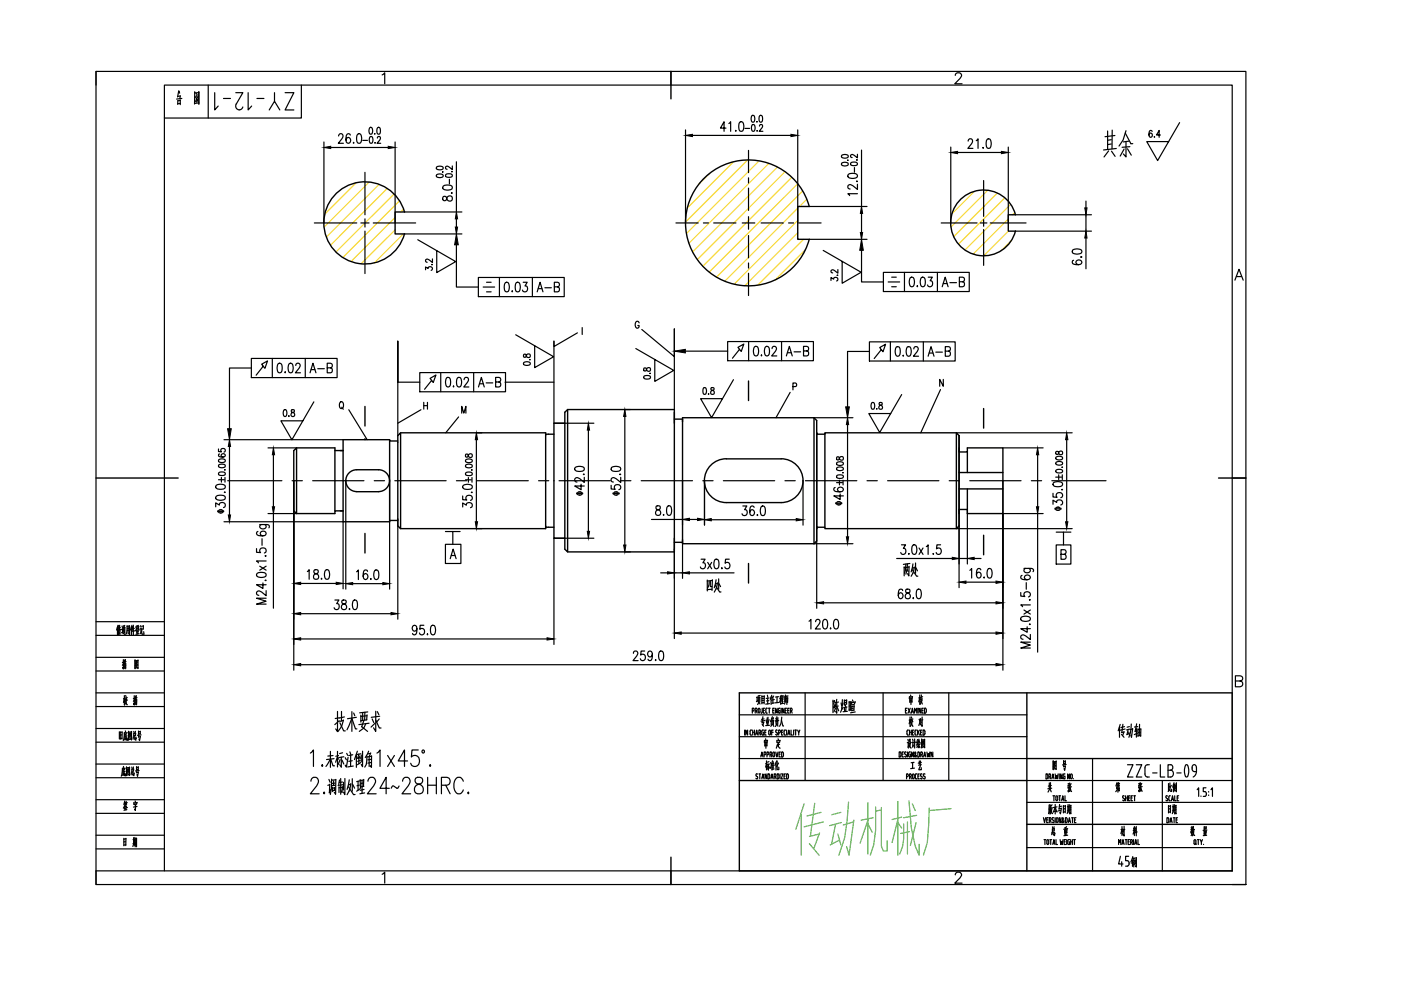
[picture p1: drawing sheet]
<svg xmlns="http://www.w3.org/2000/svg" width="297mm" height="210mm" viewBox="0 0 297 210" stroke-linecap="round" stroke-linejoin="round" font-family="sans-serif">
<defs><g id="words">
<text font-size="16.8" fill="#58ba48" x="167.9" y="182.4">传动机械厂</text>
<text font-size="9.7" x="233.2" y="34.6">其余</text>
<text font-size="7.9" x="70.2" y="156.3">技术要求</text>
<g font-size="6.2">
<text x="36.7" y="23.3">图 号</text>
<text x="190.5" y="123.5">两处</text>
<text x="154.2" y="126.6" transform="rotate(-90 154.2 126.6)">四处</text>
<text x="175.7" y="152.4">陈煜暄</text>
<text x="236.4" y="157.7">传动轴</text>
</g>
<g font-size="5.3">
<text x="221.2" y="169.3">共 张</text>
<text x="235.7" y="169.3">第 张</text>
</g>
<g font-size="4.9">
<text x="156.3" y="110.4">36.0</text>
<text x="189.4" y="128.1">68.0</text>
<text x="161.2" y="159.8">审 定</text>
<text x="246.9" y="169">比例</text>
</g>
<text font-size="4.4" x="250.5" y="173.9" transform="rotate(-90 250.5 173.9)">日期</text>
</g></defs>
<g fill="none" stroke="#000" stroke-width=".3">
<path d="M142.3 15.1v5.9M149.6 37.5a13.3 13.3 0 0 1 22 6.3h-2.5v6.9h2.5a13.3 13.3 0 0 1-19.8 8 13.3 13.3 0 0 1-2.2-21.2zM85.8 49.6a8.7 8.7 0 0 1-13.4 4.8 8.7 8.7 0 0 1 0-14.3 8.7 8.7 0 0 1 13.4 4.8h-2v4.7h2M203.3 42.7a7 7 0 0 1 12 2.8h-1.5v3.5h1.5a7 7 0 0 1-10 4.4 7 7 0 0 1-2-10.7zM62.3 95.5l.6-.5v13.9l-.6-.6zM62.9 95h8.1v.5h1.7h-.5M71 95.5v12.8M77.4 93.2h.1M77.4 86.2v4.1M80.3 99.6a2.32 2.32 0 0 1 2.3 2.3 2.32 2.32 0 0 1-2.3 2.3M80.3 99.6h-4.7a2.32 2.32 0 0 0-2.3 2.3 2.32 2.32 0 0 0 2.3 2.3M82.6 93.5v16.8"/>
<path d="M84.3 93.5h-1.7v-.3h-9.9v17.4h9.9v-.3h1.7M84.9 91.8v20.3l-.6-.6v-19.1zM84.9 91.8h30.8v.3M117.4 89.7h2.4v24.4h-2.4zM117.4 92.1h-1.7v19.7h1.7M120.3 86.8h22.7v2.9M120.3 86.8v30.2l-.5-.6v-2.3M120.3 86.8l-.5 .6v2.3M143 87.4v29M143 88.9h1.7M158.7 80.8v4.1M165.6 97.3a4.6 4.6 0 0 1 4.7 4.6 4.6 4.6 0 0 1-4.7 4.7"/>
<path d="M165.6 97.3h-11.6a4.6 4.6 0 0 0-4.7 4.6 4.6 4.6 0 0 0 4.7 4.7h11.6M172.6 88.6h-27.9v26.7h27.9M172.6 88.6l.6 .6v25.5l-.6 .6M172.6 88.6v26.7M174.9 92.1v19.7M202.8 91.8h-27.9v.3h-1.7v-.3v20.3v-.3h1.7v.3h27.9M202.8 91.8l.5 .6v19.1l-.5 .6zM203.3 95v.8h1.8v-.8h7.5v13.9h-7.5v-.9h-1.8v.9M205.1 95.8v4.4M208.5 86.6v4.2M20.4 101.4h17.4M72.2 108.3h.5h-1.7v.6h-8.1"/>
<path d="M75.6 104.3h4.7M77.4 113.1v4.1M115.7 111.8v.3h-30.8M143 114.1v2.9h-22.7M143 115h1.7M158.7 119.5v4.1M203.3 100.2h9.3M203.3 103.7h9.3M205.1 103.7v4.3M208.5 113.5v4.1M258.4 101.4h5.8M217.7 146.9v37.7"/>
<path d="M261.3 146.9h-104.5v37.7h104.5M156.8 165.5h60.9M217.7 174.8h43.6M217.7 160.8h43.6M142.3 181.7v5.8"/>
</g>
<g fill="none" stroke="#000" stroke-width=".25">
<path d="M20.4 15.1h243.8v172.4h-243.8zM20.4 15.1v2.9M63.9 18v7h-29M142.3 15.1v2.9M261.3 101.4h2.9M20.4 139.4h14.5M20.4 134.7h14.5M20.4 131.8h14.5M20.4 157.4h14.5M20.4 154.5h14.5M20.4 149.8h14.5M20.4 146.9h14.5"/>
<path d="M20.4 142.3h14.5M156.8 156.2h60.9M156.8 151.6h60.9M170.7 146.9v18.6M187.2 146.9v18.6M201.2 146.9v18.6M20.4 180h14.5M20.4 177.1h14.5M20.4 172.5h14.5M20.4 169.6h14.5M20.4 164.9h14.5M20.4 162h14.5"/>
<path d="M156.8 160.8h60.9M217.7 179.7h43.6M217.7 170.1h43.6M217.7 165.5h43.6M231.6 160.8v23.8M246.4 165.5v19.1M34.9 184.6h-14.5v2.9M142.3 184.6v2.9M261.3 187.5h2.9"/>
</g>
<g fill="none" stroke="#000" stroke-width=".25">
<path d="M45.5 19.6v3.7l.8-.8M50 19.6h1.5l-1.4 2.4a.78 .78 0 0 0 .3 1.2 .78 .78 0 0 0 1.1-.5M52.6 19.6v3.7l.8-.8M58.2 19.6v1.9M60.4 19.6h1.9l-1.9 3.7h1.9M81 15.9l.6-.5v2.4M202.5 16l.1-.4a.76 .76 0 0 1 1-.1 .51 .51 0 0 1 .1 .8l-1.3 1.5h1.6M47.4 20.9h1.5M54.5 20.9h1.5M57.1 23.3l1.1-1.8 1.1 1.8M261.8 59.4l.9-2.3 .9 2.3M262.1 58.6h1.1"/>
<path d="M24.9 133v1.6M25 132.6l-.3 1M25.1 133.7v.8M25.2 132.6v.9M25.4 134.1h-.3M25.4 132.6l-.1 .9M25.4 134.4h-.3M25.4 133.7v.8M25.4 133.7l-.3 .1M25.5 133.1l-.5 .1M25.6 133.5l-.6 .1M25.8 134.1l.7 .4 .1-.1"/>
<path d="M25.9 132.7l.1 .3M26 133.4l-.3 .1M26 133.3l-.1 .9M26.1 133.1l.4-.1v1.2l-.2-.2M26.1 133v1.1M26.2 139.9v1.9l-.2-.3M26.2 132.9l.1 1.2M26.4 139.9v.8M26.4 133.4h-.2M26.4 133.7h-.2M26.4 132.7h-.3M26.5 132.6l-.2 .4"/>
<path d="M26.6 139.8l-.1 .9M26.9 132.7l-.1 1.7M27.2 132.8v1.6M27.4 133.2l-.4 .1M27.4 133.6l-.4 .1M27.5 132.7v1.8l-.2-.3M27.5 132.7l-.6 .1M27.9 133v1.5M28 132.6l-.3 1M28.1 132.8l-.1 .9M28.3 132.6v2M28.5 133.2l-.4 .1"/>
<path d="M28.5 133.8h-.5M28.6 139.9v1.9M28.8 133l.1 .2M29 133.5l.1 .9M29.1 132.7l-.3 .1M29.1 132.7l-.4 1.1M29.2 132.7l.3 .9M29.2 134v.4M29.3 139.9l-.1 1.9M29.3 133.6l-.3 .1M29.3 133.5v.4M29.3 133.3h-.3"/>
<path d="M29.3 133.9l-.3 .1M29.3 132.6l-.1 .4M29.5 132.8l-.2 .4M29.5 134.4l-.7 .1M29.8 132.7l.1 .3M29.9 133.3l-.2 .1M29.9 133.2v1M30 133.9l-.2 .4M30 133.3l.2 1.2h.3v-.6M30.4 132.7l-.4 .1M30.4 133.4h-.4M30.4 132.7v.7"/>
<path d="M25.3 155.2v1.5M25.5 155.2v1.5M25.8 155.8l-.3 .1M25.9 156.5l-.4 .1M25.9 155.2l-.4 .1M25.9 155.2v1.5M26.2 140.7l-.3 .4M26.3 140.8v1M26.3 140.9l.4-.2-.1 1.1M26.4 155.3l-.3 1.7M26.4 147.5v2M26.4 148.1l-.2 .8"/>
<path d="M26.4 148.2l.1 .2M26.5 140.8v.8M26.5 155.6v1.2M26.5 148l-.3 .2M26.6 155l.1 .3M26.6 148.6l.4 .8M26.6 156.6l.1 .3M26.6 147.5l.1 .3M26.6 141.6h-.3M26.7 148.2l-.2 .5M26.7 141.2l-.4 .1M26.7 156.4l-.2 .5"/>
<path d="M26.7 155.7l.1 .8 .2 .5v-.5M26.7 140.3l-.8 .2M26.8 148.1l.2 .4M26.8 148.3l-.4 1.2M26.8 155.6l-.3 .2M26.9 156l-.4 .2M27 147.9l-.5 .1M27 155.3l-.6 .2M27.3 156.8l.5-.1 .1 .1M27.3 155.1v1.8M27.5 155.7l.3 .5M27.5 156.4l.1 .2"/>
<path d="M27.5 156.2l.1 .1M27.6 155.3l-.3 .6M27.7 155.5l-.2 .1M27.7 155.4l-.4 .9M27.9 155.1v1.8M27.9 155.2l-.6 .1M28.3 156.2l-.1 .5M28.4 156.3l.4 .6v-.4M28.4 155.5v.6M28.4 155.1l.1 .3M28.5 147.5v2l-.2-.3M28.5 156.2l.2 .2"/>
<path d="M28.5 148.3l-.2 .4M28.6 148.4v1M28.6 148.5l.4-.2-.1 1.1M28.6 141.6l.6 .1M28.7 147.6v.7M28.7 155.1l-.1 .4M28.8 155.5l-.4 .1M28.8 155.5l-.1 .4-.3 .1M28.8 148.4v.8M28.8 156.3l.1 .3M28.9 140.6l.3 .4M28.9 141.3l.1 .2"/>
<path d="M28.9 147.5l-.1 .8M28.9 141l.1 .2M28.9 149.2l-.3 .1M29 148.8l-.4 .1M29 140.2l-.3 .5M29.1 147.9l-.8 .2M29.1 140.4h-.2M29.1 140.3l-.4 .8M29.3 140l-.7 .1M29.4 155v.7M29.4 155.9v.4M29.7 155.1l-.3 .1"/>
<path d="M29.8 155l-.1 .6h-.3M29.8 156.2l-.5 .1M29.8 156.1l-.2 .9-.1-.3M29.9 155.8l-.8 .1M157.9 154.8v1.1M158.5 154.8v1.1l-.4-1.1v1.1M159 155.1v.5l.2 .2M159.2 154.8l-.2 .3M159.2 155.9h.2M159.2 154.8h.2M159.5 150.7h.3l.1-.3-.2-.2h-.2v1M160.1 150.7h.2"/>
<path d="M160.3 150.7l.2-.3v-.2h-.4v1M160.4 150.7l.1 .5M160.5 147.8v.9M160.6 147.8l-.2 .1M160.7 150.4l.2-.2 .2 .2M160.7 148.5l-.3 .3M160.8 147.9v1M160.8 150.5v.4M160.9 148.1l-.1 .9-.2 .4M160.9 147.5v.4M160.9 148.9l.2 .4M161.1 147.9l-.3 .1"/>
<path d="M161.1 147.8v1.1M161.1 150.5v.6l-.2 .1-.2-.3M161.2 147.5l-.5 .1M161.4 151.2h.1M161.5 147.5v1.7M161.6 153.5l.3 .5M161.6 150.2v.8l-.2 .2M161.7 152l-.1 1.3 .3-.2M161.8 150.6h.3M161.9 153.1l-.2 .7M162 148.5l-.5 .1M162 148l-.5 .1"/>
<path d="M162 148.9l-.5 .1M162 152.4l-.5 .1M162 147.6l-.5 .1M162 147.5v1.7M162.2 150.2h-.4v1h.4M162.2 152.8l-.9 .1M162.4 150.9v.2l.3 .1M162.4 150.4v.5M162.4 152.6l.2 .7M162.7 152.2v1.6M162.7 150.2h-.3v.2M162.7 147.4l.1 .4"/>
<path d="M162.8 148v1.3M162.8 152.1v1.7M162.9 150.2h.4M163 148.6h-.5M163.1 148l-.7 .1M163.1 152.6l-.3 .7M163.1 150.2v1M163.1 149.2l-.8 .1M163.1 153.8h-.8M163.5 147.8v1.6M163.5 152.8v.9M163.6 147.4l-.3 .9"/>
<path d="M163.7 153v.6l-.3 .4M163.8 152l-.4 1M163.8 153.5l.3 .5M163.8 150.6h.3M163.9 147.8v1.3M163.9 152.3h-.2M164 152.2l-.2 .6M164 152.8l-.5 .1M164 152.7v.9M164 147.6l-.4 .4M164.1 149l-.5 .1M164.2 150.2h-.4v1h.4"/>
<path d="M164.2 148.3l-.6 .2M164.5 152.9v.7M164.7 152v.8M164.7 153.2l-.3 .8M164.8 147.8l-.1 1.2M164.8 153.6l.1 .4M164.8 150.2v1l-.4-1v1M164.9 153h-.4M164.9 152.9v.7M164.9 152.5h-.4M165 150.5v.4l.2 .3M165 152.2l-.5 .1"/>
<path d="M165.1 147.7l-.7 .1M165.1 152.7l-.8 .1M165.1 148.9l-.8 .1M165.2 150.2l-.2 .2M165.2 150.2h.2M165.3 150.6l.1 .6h-.2M165.5 148.1l-.2 .8M165.5 148.2l.2 .3M165.5 147.6v1.7M165.6 150.2v1M165.6 147.4l-.2 .4M165.7 148l-.4 .1"/>
<path d="M165.7 152.7l.3 1.2h.1M165.7 152l-.1 1.1-.3 .9M165.8 147.5v.7M165.9 148.4v.7M166 147.6h-.2M166 147.5v.5l-.2 .1M166 148.3l-.3 .1M166 148.7h-.3M166.1 149.1l-.5 .1M166.2 150.2v1l-.3-1v1M166.4 147.6v1.2M166.5 148.7l-.2 .6"/>
<path d="M166.5 150.6h.2M166.5 147.3v1.5M166.6 148v.9M166.8 150.2h-.3v1h.3M166.8 147.6v1.8M167 148l-.4 .1M167 147.9v1l-.1-.2M167 150.6h.3M167.1 147.6h-.5M167.3 150.2h-.3v1h.3M167.6 150.7h.3l.1-.3-.2-.2h-.2v1M167.8 150.7l.2 .5"/>
<path d="M168.3 154.8v1.1M168.5 154.8h.4M168.7 154.8v1.1M169.1 154.8l.2 .5 .3-.5M169.3 155.3v.6M190.6 159.4l.3 .1 .1 .3v.5l-.2 .2h-.2zM191.3 159.9h.2M191.6 159.4h-.3v1.1h.3M192 150.6h.2M192.1 159.5h-.3v.1l.3 .4M192.3 150.2h-.3v1h.3M192.3 155.1v.7l.3 .1"/>
<path d="M192.4 159.4v1.1M192.5 156.8l.1 .3M192.5 150.2l.5 1M192.6 157.4l-.2 .1M192.6 157.3v1M192.6 154.8l-.3 .1v.2M192.7 159.7v.5M192.7 158l-.2 .5M192.8 157.8l.3 .8h.1M192.8 156.7l-.1 1M192.8 147.7v.4M192.8 154.8v1.1"/>
<path d="M192.8 155.3h.4M192.9 148.1v.8M192.9 159.9l.1 .6h-.2M192.9 152v2M192.9 152.7l-.1 .8M192.9 152.8l.2 .2M193 156.7v.6l.2 .1M193 156.8h-.2M193 150.2l-.5 1M193 159.4l-.3 .1-.1 .2M193 157.6l-.3 .1M193.1 157.5l-.5 1.1"/>
<path d="M193.1 147.4v.3M193.1 152.6l-.3 .1M193.1 147.9v1.5M193.2 153.1l.4 .9M193.2 151.2l.2-1 .3 1M193.2 152l.1 .3M193.2 154.8v1.1M193.2 152.7l-.1 .6M193.3 148.5h-.4M193.3 150.9h.3M193.4 148.8h-.5M193.4 148.1l-.5 .1"/>
<path d="M193.4 148.1v.8M193.4 152.6l.1 .4M193.4 152.9l-.4 1.1M193.5 147.7l-.7 .1M193.5 155.3h.2M193.5 147.7l-.1 .3M193.5 156.7l.1 .4M193.6 152.4l-.5 .2M193.6 157.4h-.2M193.6 157.3l-.1 1M193.7 159.4v1.1l-.4-1.1v1.1M193.7 158l-.2 .4"/>
<path d="M193.8 154.8h-.3v1.1h.3M193.9 151.2v-1l.2 .5 .3-.5v1M193.9 156.7v1.9M194 155.1v.7l.3 .1M194.2 157.4h-.5M194.3 154.8l-.3 .1v.2M194.5 156.8l-.1 .6M194.5 154.8v1.1M194.6 157.4l-.3 .1M194.6 150.2v1M194.6 158.2l-.3 .2M194.6 157.8l-.2 .2"/>
<path d="M194.6 157.2l-.2 .8M194.7 155.2l.2 .7M194.8 159.4l.2 .4-.1 .5-.1 .2M194.8 159.5h-.2v1h.2M194.8 156.9l.3 .7M194.8 157.9l-.1 .6M194.8 156.7l-.2 1M194.9 158.1l.1 .4M194.9 152.6l.3 1.1M194.9 157.5l-.2 .1M194.9 154.8l-.4 .6M195 158.4l-.3 .1"/>
<path d="M195 147.3v2M195 148l-.2 .8M195 148.1l.1 .3M195.1 157.8l-.5 .1M195.1 147.9l-.3 .1M195.2 152.5h-.3M195.2 155.3h.2M195.2 152.3l-.4 1.5M195.2 150.2v1l-.4-1v1M195.3 152.9v.4M195.3 147.3l.1 .4M195.3 147.9l-.1 .4"/>
<path d="M195.4 148.8l.2 .5M195.4 159.4l.2 .3-.2 .3M195.4 159.5h-.2v1M195.4 148.3l-.3 .1M195.4 158.4h.6v.1M195.4 156.7v1.9M195.5 150.6h.2M195.5 154.8h-.3v1.1h.3M195.5 152v2l-.2-.3M195.5 148.1l-.4 .8M195.5 148.4l-.4 .9M195.6 147.7l-.5 .1"/>
<path d="M195.6 157.4l.4 .4M195.6 158.1l.2 .2M195.7 152.6l-.5 .1M195.7 157.8l.1 .2M195.7 154.8h.3l.1 .3v.6l-.4 .2zM195.7 157l-.2 .5M195.8 150.2h-.3v1h.3M195.8 157.2h-.1M195.9 157.1l-.5 .8M196 156.7v1.8M196 156.8l-.6 .1M196.4 150.9l-.1 .3h-.3v-1l.3 .1 .1 .6"/>
<path d="M196.5 159.5l.2 1 .1-.7 .2 .7 .1-1M197.8 159.5v1l-.4-1v1M261.9 144.4l1.3-.1a.53 .53 0 0 0 0-.9l-1.3-.1v2.3h1a.62 .62 0 0 0 .6-.6 .62 .62 0 0 0-.6-.6M26 162.8l-.3 1.8M26.1 163.2v1.1M26.2 162.5v.4M26.2 164.2l.1 .3M26.2 163.9l-.2 .5M26.3 163.2l.3 1.3-.1-.5M26.3 177.7v1.6M26.4 171.2v.4M26.4 163.1l-.3 .2"/>
<path d="M26.5 169.8l-.2 .8M26.5 170.2v.3M26.5 163.6l-.4 .1M26.5 171.2l.1 .3M26.6 162.9l-.6 .1M26.6 170.5l.3 .7h.1M26.6 170.4l-.4 1M26.6 178.4l-.3 .1M26.6 170.2l-.2 .1M26.7 179.1l-.4 .1M26.7 177.8l-.4 .1M26.7 177.7v1.6"/>
<path d="M26.7 170.9l-.3 .1M26.8 169.9l-.2 .5M26.8 171.2l-.1 .5M26.8 170.2v.4M26.8 164.3l.6 .1M26.8 162.6v1.9M26.9 171.7l-.6 .1M27 170.2l-.3 .1M27.1 163.2l.3 .5M27.1 163.9l.1 .3M27.1 163.7l.1 .2M27.2 162.9l-.3 .5"/>
<path d="M27.3 163.1h-.2M27.3 163l-.4 .8M27.5 162.6l-.1 1.8M27.5 162.7l-.7 .1M27.8 163.8v.5M27.9 163.8l.5 .7v-.4M27.9 162.6l.1 .3M28 163v.7M28.1 163.7l.1 .3M28.3 162.6l-.1 .5M28.3 163.1h-.3M28.3 163v.5h-.3"/>
<path d="M28.3 177.6v1.2M28.3 179l-.1 .5M28.4 163.8l.1 .3M28.4 170.3l.7-.2-.1 .4M28.4 170.1v.5M28.5 179l.1 .3M28.5 178.2l-.2 .1M28.5 178.5h-.2M28.6 177.6l-.1 1.2M28.7 169.8v.3M28.7 177.9l-.5 .1M28.7 178.8l-.5 .1"/>
<path d="M28.7 170.7v1.1l-.2-.2M28.8 177.7l-.1 1.8M28.8 170.5l-.3 .1M28.9 170.4l-.2 .4M28.9 178.2h-.1M28.9 178.7h-.1M28.9 177.7v1.8l-.1-.1M28.9 162.5v.7M28.9 177.8h-.1M29 163.4l-.1 .4M29.1 171l-.8 .1M29.3 162.7h-.4"/>
<path d="M29.3 162.6v.5l-.4 .1M29.3 163.7l-.4 .1M29.4 163.7l-.2 .9-.2-.4M29.5 163.4l-.8 .1M160.6 164.7v.4l-.3-.1M160.6 164.1h-.2l-.1 .2 .3 .4M160.9 164.1h.4M161.1 164.1v1M161.5 165.1l.2-1 .3 1M161.6 164.9h.3M162.5 161.3v1.9M162.6 162.3l-.1-.3-.2 .7"/>
<path d="M162.6 161.8l-.3 .1M162.8 162.4l-.2 .5M162.9 162v1.3l-.2-.3M163 162.4l.2 .5M163 161.5l-.3 .1M163.2 162l-.5 .1M163.4 161.7l.1 .3M163.6 162l-.2 .9-.1-.2M163.7 161.9v1.4M163.8 161.3l-.2 .9M163.9 161.4v.4M163.9 161.9v1.2"/>
<path d="M164 162.6l-.2 .1M164.1 162.2l-.3 .1M164.1 161.8l-.4 .1M164.1 163l-.4 .1M164.5 161.7v1.6M164.7 161.3l-.4 1M164.8 161.3v1.9h.3v-.5M165.1 161.8l-.5 .7M192.1 160v.4h-.3M192.6 160.2l.2 .3M193.5 161.7v1.2M193.8 161.6l-.6 .1"/>
<path d="M193.9 162.9l-.8 .1M194.4 160.1l-.5 .3 .3-.7-.2-.3-.1 .3 .4 .8M194.9 161.3v.7M195.2 161.3l-.1 .7M195.2 160h.2l.2 .5M195.2 162.1l-.4 .1M195.3 162.1l-.5 1.1h.5v-.4M195.3 161.7l-.6 .1M195.8 160.5l.3-1 .2 1M195.9 160.2h.3M221.2 173.4l.3 1 .2-1M221.4 178h.3"/>
<path d="M221.5 178v1.1M221.9 173.8h.3M221.9 178.3l.2-.3 .2 .1v.7l-.2 .3-.2-.3M222 178.3v.5M222.2 173.4h-.3v1h.3M222.4 171.7l.2-.1v.7M222.4 170.7l-.1 1.8M222.5 174h.2M222.6 178h.4M222.6 170.6v.7M222.7 173.9l.1-.1v-.4h-.3v1M222.7 171.3l-.3 .1"/>
<path d="M222.7 174l.2 .4M222.8 170.7l-.2 1.9M222.8 178v1.1M222.8 171.6l.2 .9h.2M223 176.5v.5M223 171.3l-.2 .1M223.1 171.2l-.4 1.4M223.1 176.5l.5 .7-.1-.5M223.1 175.3l.1 .3M223.1 175.7v.6M223.1 175.8l.4-.1v.5M223.2 179.1l.2-1.1 .3 1.1"/>
<path d="M223.2 173.3l-.1 .4 .4 .5-.2 .2-.2-.1M223.2 173.4h.2M223.3 176.4l.1 .2M223.3 178.8h.3M223.3 163.1h.6M223.3 161.3v1.9M223.5 175.3l-.1 .4M223.5 162l.4 .4M223.5 162.7l.2 .2M223.5 176.2h-.4M223.6 162.4l.1 .2M223.6 176.5l.1 .3"/>
<path d="M223.6 161.6l-.2 .5M223.7 171.2l-.4 1M223.7 173.4v1M223.7 161.8h-.2M223.7 170.6v2M223.7 171.2l.4 .9M223.8 161.7l-.5 .9M223.9 178v1.1h.3M223.9 173.6l.2-.2h.2v.7l-.2 .3-.2-.3M223.9 172h-.4M223.9 161.3v1.9M223.9 161.4l-.6 .1"/>
<path d="M223.9 173.7v.4M224.1 171.1l-.8 .1M224.7 170.6l-.2 1M224.8 178l.1 1.1 .2-.7 .1 .7 .2-1.1M224.8 171.8l-.5 .1M225 173.4v1l-.4-1v1M225 171.4l-.2 1.2-.1-.4M225 171.4l-.4 .1M225.2 173.6l.1-.2 .1 .2-.2 .8 .5-.3M225.2 173.6l.4 .8M225.5 170.8v1.6M225.5 161.3v.7"/>
<path d="M225.6 162.2l-.1 .3h.4M225.6 178.5h.2M225.7 175.9v.8M225.8 171.5h-.3M225.8 172.1l-.3 .1M225.9 161.4h-.4M225.9 161.3v.5M225.9 161.8l-.4 .1M225.9 170.8l-.1 1.5M225.9 162.4l-.2 .9-.1-.3M225.9 178h-.3v1.1h.3M226 175.4v1.7"/>
<path d="M226.1 162.1l-.8 .1M226.1 176.2l-.3 .1M226.1 175.3l-.4 .3M226.2 178v1.1M226.2 176.8l-.5 .1M226.2 175.9l-.5 .1M226.2 175.8v.7M226.2 176.5l-.5 .1M226.3 174.1l-.1 .3h-.3v-1l.3 .1 .1 .6M226.4 175.7l-.9 .1M226.4 177.1l-.8 .1M226.4 170.6v1.2"/>
<path d="M226.4 172l-.1 .5M226.5 174.4l.2-1 .3 1M226.6 174.1h.3M226.6 172l.1 .3M226.6 171.2l-.2 .1M226.6 171.5l-.2 .1M226.7 170.6l-.1 1.2M226.8 178l-.4 .1v.7v.2l.4 .1v-.6h-.2M226.8 171.8l-.5 .1M226.9 171.7l-.1 .9M226.9 170.8v1M227 178.5h.4"/>
<path d="M227 178v1.1M227 171.2l-.1 .1M227 171.7h-.1M227 170.7v1.9l-.1-.2M227.2 173.4h.4M227.4 173.4v1M227.4 178v1.1M227.6 178h.4M227.8 178v1.1M227.8 173.8h.2M228.1 173.4h-.3v1h.3M237.2 179.1v-1.1l.2 .6 .2-.6v1.1"/>
<path d="M237.9 179.1l.2-1.1 .2 1.1M237.9 175.2v2M237.9 176l.1 .3M237.9 175.9l-.2 .8M237.9 178.8h.4M238.1 175.8l-.4 .1M238.3 175.9l-.3 1M238.3 175.2v2.1l-.1-.4M238.5 175.8l-.4 .1M238.6 178h.3M238.8 178v1.1M239 162.1h1.2l-1.2 2.6h1.2"/>
<path d="M239.2 178.5h.2M239.5 178h-.3v1.1h.3M239.7 178.6l.3-.1 .1-.2-.2-.3h-.2v1.1M240 178.6l.1 .5M240.3 175.6l.1 .3M240.3 178v1.1M240.5 176.1l.1 .3M240.5 175.2v2M240.6 179.1l.2-1.1 .2 1.1M240.6 175.5l-.4 1.4M240.6 178.8h.4M240.7 176l-.4 .1"/>
<path d="M240.7 176l.1 .3M240.7 175.5l.1 .3M240.9 162.1h1.2l-1.2 2.6h1.2M240.9 175.2v2M241.1 176.4l-.5 .2M241.3 178v1.1h.3M243.7 162.1h-.4a.59 .59 0 0 0-.5 .7v1.3M244.4 163.9h.9M246 162.1v2.6h.9M247.6 163.3h.6M248.2 163.3a.75 .75 0 0 1 .6 .7 .75 .75 0 0 1-.6 .7M248.2 163.3a.6 .6 0 0 0 .5-.6 .6 .6 0 0 0-.5-.6h-.6v2.6"/>
<path d="M251.3 162.3l.3-.2 .2 .2M251.3 162.3l-.2 .9 .2 1.4M251.8 162.3l.2 .9-.2 1.4M252.6 175.4v.3M252.7 176.3l-.1 .5 .2 .2M252.7 175.2v1.1M252.7 175.8l-.3 .6M252.7 175.9l.2 .3M252.7 162.7l.1-.3 .4-.3 .4 .3 .1 .3M252.7 163l.1 .3 .4 .3M252.8 162.7v.3M252.8 176.5l-.3 .1"/>
<path d="M252.8 176.3l-.3 .9M252.8 175.3v.5M252.9 176.2l.2 .9h.2M252.9 175.8l-.4 .1M253 175.2l-.1 1.1M253.1 175.9l-.3 1.3M253.2 178.1l.1-.1 .2 .3v.5l-.2 .3-.1-.3zM253.2 163.6h.5M253.3 175.9h-.3M253.4 178.8l.2 .3M253.7 162.7a1.83 1.83 0 0 1-.7 2M253.8 167.4l.3-.4v1.9"/>
<path d="M253.9 178h.3M254.1 178v1.1M254.5 178l.2 .5 .2-.5M254.6 168.8v.1M254.7 178.5v.6M255.2 179v.1M255.3 176.1v.6M255.3 175.2v.7M255.5 176.2v.9M255.7 176.4l-.3 .1M255.7 167h-.6v.8l.5 .1 .2 .4-.2 .5-.5 .1M255.7 175.6h-.4"/>
<path d="M255.7 175.3l-.4 .1M255.7 176.2l-.4 .1M255.7 176.9h-.4M255.7 175.3v.5h-.4M255.7 176.1v.5l-.4 .1M255.8 177.1l-.7 .1M255.9 176l-.8 .1M256.3 167.8v.1M256.3 168.6v.1M256.7 167.4l.4-.4v1.9M81 185.4l.6-.5v2.3M237.5 181.6l-.3 1.6h.9"/>
<path d="M237.8 182.7v.9M238.6 183.6h.4M239 182.5l.4 .4M239.3 181.6h-.7v.9h.4M239.4 183a.52 .52 0 0 1-.4 .6M240.1 182.5v1.2l.2-.5M240.2 181.6l-.4 1.1M240.3 182.4l-.4 .1M240.3 182l-.3 .1M240.3 182.9l-.5 .1M240.4 181.9v1.9M240.5 182.3l.3 1"/>
<path d="M240.8 182.3l-.3 1.1M240.9 181.8v2l-.2-.2M240.9 181.9l-.5 .1"/>
</g>
<path d="M34.9 18h226.4v166.6h-226.4zM261.3 146.9v37.7" fill="none" stroke="#000" stroke-width=".25"/>
<g fill="none" stroke="#000" stroke-width=".25">
<path d="M77.4 36.5v9M158.7 31.9v4.7M158.7 37.7v1.1M158.7 39.9v4.7M208.5 38.3v7.6M66.6 47.3h9M76.5 47.3h1.7M77.4 46.4v1.7M77.4 49v9M79.1 47.3h9M143.3 47.3h4.7M149.1 47.3h1.1"/>
<path d="M151.3 47.3h4.7M157.4 47.3h2.6M158.7 45.9v2.7M158.7 49.9v4.8M158.7 55.8v1M158.7 57.9v4.8M161.4 47.3h4.7M167.2 47.3h1.1M169.3 47.3h4.8M199.6 47.3h7.6M207.8 47.3h1.4M208.5 46.6v1.4"/>
<path d="M208.5 48.7v7.6M209.9 47.3h7.6M48.3 101.9h11.5M61.9 101.9h2.2M66.3 101.9h10.9M79.3 101.9h2.2M83.7 101.9h10.9M96.8 101.9h2.1M101.1 101.9h10.9M114.2 101.9h2.1M118.5 101.9h10.9M131.6 101.9h2.2"/>
<path d="M135.9 101.9h10.9M149 101.9h2.2M153.4 101.9h10.8M166.4 101.9h2.2M170.8 101.9h10.9M183.8 101.9h2.2M188.2 101.9h10.9M201.2 101.9h2.2M205.6 101.9h10.9M218.7 101.9h2.1M223 101.9h11.5"/>
</g>
<g fill="none" stroke="#000" stroke-width=".25">
<path d="M68.7 30.1v17.2M70.1 31.3h12.2M71.8 28.8l.3-.5h.3l.3 .5-.2 .6-.8 1h1.1M74.3 28.6l-.1-.1-.4-.2a1.52 1.52 0 0 0-.2 2 .45 .45 0 0 0 .7-.2v-.7l-.4-.3-.3 .1-.2 .5M75 30.2v.2zM75.8 28.5l.4-.2a1.33 1.33 0 0 1 0 2.1h-.1a.93 .93 0 0 1-.5-1.2zM76.9 29.8h1M78.4 27.1l.2-.1a.87 .87 0 0 1 .1 1.5l-.3-.1-.1-.2-.1-.6zM78.5 29h.4l.1 .2v.9l-.3 .3-.2-.1-.1-.2-.1-.5zM79.4 28.4h.1zM79.5 30.3h.1M80 29.3l.2-.4 .4 .1 .1 .2-.2 .5-.6 .7h.8"/>
<path d="M80.1 27.1h.4l.2 .5a.61 .61 0 0 1-.5 .9 1.05 1.05 0 0 1-.1-1.4zM83.8 30.1v17.2M92.6 37l.7-.1h.4l.3 .3a.87 .87 0 0 1-1.5 .1zM92.6 35.4l.7-.2 .4 .1 .3 .3a.87 .87 0 0 1-1.5 .1zM93.8 36.5h.1M94 39.5l.7-.3a.94 .94 0 0 1 1.2 .5v.1a1.2 1.2 0 0 1-1.7 .4l-.3-.4zM94.5 37l.6-.2a.6 .6 0 0 1 .8 .5 .96 .96 0 0 1-1.4 0zM95.3 38v1M95.8 36.3v.2zM95.9 35.2v.7l-.7-.5a.39 .39 0 0 0-.5-.2 .39 .39 0 0 0-.2 .6l.3 .1M96.8 34.3v10.6M145.3 27.5v19.8"/>
<path d="M146.8 28.7h20.9M153.9 27.2h-1.1l.7-1.4v2M154.5 26.2l.4-.4v2M156 27.7v.1zM156.8 25.9l.4-.1a1.33 1.33 0 0 1 0 2h-.1a.96 .96 0 0 1-.5-1.1zM157.9 27.2h1M159.4 24.5h.3a.87 .87 0 0 1-.1 1.4l-.3-.3v-.3zM159.5 26.5h.4l.1 .2v.9l-.2 .2h-.3l-.1-.2-.1-.6zM160.5 25.8v.1zM160.5 27.7v.1zM161 26.7l.2-.3 .4 .1 .1 .2-.1 .3-.6 .8h.7M161.1 24.5h.3a.88 .88 0 0 1-.2 1.4 1.11 1.11 0 0 1-.1-1.4z"/>
<path d="M169.1 27.5v19.8M178.5 34.6l.5-.2 .6 .1 .2 .1v.2l-.2 .3h-.9l-.2-.1zM178.5 32.9l.5-.1h.6l.2 .1v.3l-.2 .3h-.9l-.2-.1zM179.7 34h.1M179.8 37l.8-.2a.87 .87 0 0 1 1.2 .6 1.33 1.33 0 0 1-2 0zM180.4 34.5l.6-.1a.66 .66 0 0 1 .8 .3v.1a.99 .99 0 0 1-1.5 0zM181.2 35.5v1M181.6 38.4h.2zM181.7 33.9v.1zM181.8 39.1v1.1l-1-.8-.7-.3-.3 .2v.5l.4 .3M181.8 32.7v.8l-1-.7-.5 .2 .1 .3 .3 .1M182.7 31.8v12"/>
<path d="M201.6 31.2v16.1M203 32.3h9.3M205.3 29.9l.3-.5h.3l.3 .4-.2 .7-.8 1h1.1M207 29.8l.4-.4v2.1M208.4 31.3v.2zM209.3 29.5l.4-.1a1.33 1.33 0 0 1 0 2.1h-.2a.94 .94 0 0 1-.4-1.2zM213.8 31.2v16.1M244.8 29v.1zM246 28.6h-.8l.6-.9v1.4M250.1 26l-4.7 8-2.3-4h4.7M85.8 49.6h12.1M85.8 44.9h12.1"/>
<path d="M88.6 50.8l8 4.7-4 2.3v-4.6M90.2 57.2v-.6l.6 .3a.43 .43 0 0 1 .6-.3 .43 .43 0 0 1 0 .7M91.6 56v.2zM91.7 54.9v.8l-.7-.6-.5-.2-.2 .1-.1 .4 .4 .2M94 41.7a.53 .53 0 0 0 .2 .9l.5-.3a.64 .64 0 0 1 .6-.8 .64 .64 0 0 1 .5 1l-.1 .1a.72 .72 0 0 1-1-.7 .45 .45 0 0 0-.7-.2zM95.7 40.9h.2zM96.8 51.9v9h4.6M96.8 46.4v1.7M101.4 58.8h18.2v4.1h-18.2zM103.2 59.8h.9M105.9 58.8v4.1M107.1 60l.4-.2a1.33 1.33 0 0 1 0 2.1h-.1a.94 .94 0 0 1-.5-1.2z"/>
<path d="M109.4 60l.4-.2a1.33 1.33 0 0 1 0 2.1h-.1a1.18 1.18 0 0 1-.4-1.7zM110.9 59.8h.9l-.5 .8a.6 .6 0 0 1 .5 .9 .6 .6 0 0 1-1 0M112.9 58.8v4.1M171.6 50.7h12.2M171.6 43.8h12.2M174.5 53.1l8.1 4.6-4 2.4v-4.7M176.2 59.5v-.6l.6 .3a.42 .42 0 0 1 .6-.4 .42 .42 0 0 1 0 .8M177.5 58.4h.1zM177.6 57.2v.7l-.7-.5a.39 .39 0 0 0-.5-.2 .39 .39 0 0 0-.1 .5l.2 .2M181.8 41.1h-2l.3 .4M182.7 53.1v6.7h4.6M182.7 45.2v4.1"/>
<path d="M187.3 57.7h18.2v4.1h-18.2zM188.3 59.8h2.4M189.1 58.8h.9M191.8 57.7v4.1M193 58.9l.4-.1a1.33 1.33 0 0 1 0 2h-.2a1.49 1.49 0 0 1-.2-1.9zM195.3 58.9l.4-.1a1.33 1.33 0 0 1 0 2h-.1a1.49 1.49 0 0 1-.3-1.9zM196.8 58.8h.9l-.5 .7a.61 .61 0 0 1 .5 1 .61 .61 0 0 1-1-.1M198.7 57.7v4.1M201.4 59.9h1.4M203.4 59.7l.9-.1 .2-.3-.1-.3-.3-.2h-.7v2h.7l.3-.2v-.7l-.3-.2M215.3 45.5h16.1M215.3 49h16.1"/>
<path d="M227.4 53l.8-.2a.9 .9 0 0 1 1.2 .6 1.33 1.33 0 0 1-2.1 0zM227.6 55.2a.44 .44 0 0 0-.2 .7 1.39 1.39 0 0 0 2-.2 .6 .6 0 0 0-.7-.6 .6 .6 0 0 0-.5 .8l.5 .2M229.2 54.5h.2zM230.2 42.6v1.5M230.2 45.5v3.5M230.2 50.5v6.5M53.3 76h18.2v4.1h-18.2zM53.3 78h-4.6v12.9M55.8 77.6l.4 .5 .5-1.6-1.2 .7 .3 .4-1.5 2M57.7 76v4.1M59 77.1l.4-.1a1.33 1.33 0 0 1 0 2h-.2a1.2 1.2 0 0 1-.4-1.6zM60.5 78.9v.1z"/>
<path d="M61.3 77.1l.4-.1a1.33 1.33 0 0 1 0 2h-.2a1.2 1.2 0 0 1-.3-1.6zM62.7 77.5l.3-.5h.3l.3 .4-.2 .7-.8 .9h1.1M64.7 76v4.1M65.7 79l.7-2 .6 2M66 78.4h.8M67.4 78.2h1.4M69.4 78h.7a.5 .5 0 0 0 .4-.5 .5 .5 0 0 0-.4-.5h-.7v2h.7l.3-.1v-.7l-.3-.2M89 79h18.2v4.1h-18.2zM93.4 79v4.1M100.4 79v4.1M102.4 60.9h2.5M103.2 61.9h.9"/>
<path d="M108.6 61.7v.2zM109.3 71l8.1 4.6-4 2.3v-4.6M111.1 76.9l.5-.2 .6 .1 .2 .1v.2l-.2 .3h-.9l-.2-.1zM111.1 75.1v.6h.4a.52 .52 0 0 1 .3-.6 .52 .52 0 0 1 .6 .2 .46 .46 0 0 1-.5 .5 .46 .46 0 0 1-.4-.5l-.2-.2zM112.3 76.2h.1zM113.9 61.9l.6-2.1 .6 2.1M114.1 61.2h.8M115.5 61h1.4M117.5 60.8l1-.1 .1-.3-.1-.4-1-.2v2.1h.7a.55 .55 0 0 0 .4-.6 .55 .55 0 0 0-.4-.5M122.4 70.6l-5 2.9v-1.2v17.4h8.5M123.4 69.5v1.4M134.8 73.9l8 4.6-4 2.4v-4.7"/>
<path d="M135.5 68.5a.43 .43 0 0 0-.5-.4 .43 .43 0 0 0-.3 .6v.3a.44 .44 0 0 0 .4 .6 .44 .44 0 0 0 .4-.6h-.3M136.1 69.9l6.9 5.7v-1.1M136.5 79.8l.6-.2a.61 .61 0 0 1 .8 .4 .92 .92 0 0 1-1.4 0zM136.5 78v.6h.5a.52 .52 0 0 1 .3-.6 .52 .52 0 0 1 .6 .2 .46 .46 0 0 1-.5 .6 .46 .46 0 0 1-.4-.6l-.2-.2zM137.8 79.2h.1M143 69.9h.1M143 69.9v16.9M145.3 74.5h9M154.3 72.4h18.2v4.1h-18.2zM156.8 74.1l.4 .4 .5-1.6-1.2 .7 .3 .5-1.5 1.9M158.7 72.4v4.1M160 73.5l.4-.1a1.33 1.33 0 0 1 0 2.1h-.2a1.49 1.49 0 0 1-.2-2z"/>
<path d="M161.5 75.3v.2zM162.3 73.5l.4-.1a1.33 1.33 0 0 1 0 2.1h-.2a1.49 1.49 0 0 1-.2-2zM163.7 73.9l.3-.5h.3l.3 .4-.2 .7-.8 1h1.1M165.7 72.4v4.1M166.7 75.5l.7-2.1 .6 2.1M167 74.8h.7M168.4 74.6h1.3M170.4 74.4h.7a.5 .5 0 0 0 .4-.5 .5 .5 0 0 0-.4-.5h-.7v2.1h.7l.3-.2v-.7l-.3-.2M184.3 72.5h18.2v4h-18.2zM184.3 74.5h-4.6v11.8M186.9 74.1l.3 .5 .6-1.6-1.3 .7 .4 .4-1.6 1.9M188.8 72.5v4"/>
<path d="M189.1 60.8h.9M190 73.6l.4-.1a.94 .94 0 0 1 .5 1.2l-.3 .7-.3 .1a1.51 1.51 0 0 1-.3-1.9zM191.4 75.4h.2zM192.4 73.6l.3-.1a1.18 1.18 0 0 1 .4 1.6l-.1 .3-.4 .1a1.51 1.51 0 0 1-.2-1.9zM193.8 74l.2-.5 .5 .1 .2 .3-.2 .7-.8 .9h1M194.4 60.7h.2zM195.8 72.5v4M196.8 75.5l.6-2 .6 2M197 74.9h.8M198.4 74.7h1.4M199.8 60.8l.6-2 .6 2M200 60.1h.8"/>
<path d="M200.4 74.5l1-.1 .1-.3-.1-.5-1-.1v2h.7a.56 .56 0 0 0 .4-.5 .56 .56 0 0 0-.4-.5M46.3 95.2v.5l.6 .1a.43 .43 0 0 1 .1-.6 .43 .43 0 0 1 .6 0 .43 .43 0 0 1-.1 .6M46.4 98.6l.5-.2a.61 .61 0 0 1 .9 .4l-.3 .3h-.9l-.2-.1zM46.4 97.5l.5-.2 .6 .1 .2 .1 .1 .2-.3 .3h-.9l-.2-.1zM46.5 96.3l-.2 .3a.84 .84 0 0 0 1.5-.1 .43 .43 0 0 0-.6-.3 .43 .43 0 0 0-.3 .5l.4 .2M47.5 93.2h25.2M47.7 99.6v.1zM48.7 94.7v14.5M56.8 95h6.1M58 96.4v11M60.2 86.9h.3a.87 .87 0 0 1-.1 1.4 1.08 1.08 0 0 1-.2-1.4zM61.2 88.2v.1z"/>
<path d="M61.8 86.9v.4a.53 .53 0 0 1 .6 .4 .53 .53 0 0 1-.2 .6 .47 .47 0 0 1-.5-.5 .47 .47 0 0 1 .5-.4l.2-.2v-.3zM66.5 85.2l-4.6 8-2.3-4h4.6M72.2 85.2h.1a.74 .74 0 0 1 .5 .7 .74 .74 0 0 1-.5 .7 .99 .99 0 0 1-.1-1.4zM72.4 86.3l.4 .5M73.9 86.9l3.9 6.3M84.3 81v-8.7v20.1M84.3 81h.1M84.3 81h4.7M89.3 86.9l-5 2.8M89.8 85.3v1.4M89.8 86h.8M90.6 85.3v1.4"/>
<path d="M91.5 80.7l.4 .4 .5-1.6-1.2 .7 .3 .5-1.5 1.8M94.7 80.1l.4-.1a.94 .94 0 0 1 .4 1.2l-.2 .7-.4 .1a1.51 1.51 0 0 1-.2-1.9zM96.2 81.9v.1zM97 80.1l.4-.1a1.2 1.2 0 0 1 .4 1.7l-.2 .2-.3 .1a1.51 1.51 0 0 1-.3-1.9zM97.2 88.4l-2.7 3.4M97.9 87.6v-1.4l.4 1.4 .5-1.4v1.4M98.4 80.5l.3-.5 .5 .1 .1 .3-.2 .7-.8 .9h1.1M98.8 98.6l.5-.2 .6 .1 .2 .1v.3l-.2 .2h-.9l-.2-.1zM98.8 97.5l.5-.2 .6 .1 .2 .1v.3l-.2 .2h-.9l-.2-.1zM98.8 96.3v.6h.4a.52 .52 0 0 1 .3-.6 .52 .52 0 0 1 .6 .2 .46 .46 0 0 1-.5 .5 .46 .46 0 0 1-.4-.6zM100 99.6h.1zM101 91.8h1.2"/>
<path d="M101 93.2v17.4M101.4 82l.7-2 .6 2M101.7 81.4h.8M103.1 81.2h1.4M105.1 81l.9-.1 .2-.3-.2-.5-.9-.1v2h.7a.55 .55 0 0 0 .4-.5 .55 .55 0 0 0-.4-.5M107.1 81h10.3M122 99.1a1.89 1.89 0 0 1 1.8 0l.1 .4a.94 .94 0 0 1-1.2 .5l-.7-.3zM124.7 91.2v21.5M129.7 99.1l.7-.2a.91 .91 0 0 1 1.2 .6 1.33 1.33 0 0 1-2 0zM132.5 86.8h1.1M132.5 88.3v27.3M149.2 82.2h.4l.2 .6-.2 .8h-.3a1.12 1.12 0 0 1-.1-1.4z"/>
<path d="M150.2 83.6h.1zM150.8 82.2v.4a.53 .53 0 0 1 .6 .4 .53 .53 0 0 1-.2 .6 .46 .46 0 0 1-.6-.5 .46 .46 0 0 1 .6-.4l.2-.2-.1-.3zM155.5 80.5l-4.6 8-2.4-4h4.7M167.5 83.2l-3 5.4M168.1 82l.7-.1v-.6l-.7-.1v1.5M172.6 88.6h8.2M177.4 99.2l.6-.2 .5 .1 .2 .1 .1 .2-.3 .3h-.9l-.2-.1zM177.4 98.1l.6-.2 .5 .1 .2 .1 .1 .2-.3 .3h-.9l-.2-.1zM177.4 96.9v.6h.5a.52 .52 0 0 1 .3-.6 .52 .52 0 0 1 .6 .2 .46 .46 0 0 1-.5 .5 .46 .46 0 0 1-.4-.6l-.2-.2zM179.7 90v23.8M184.8 85.4h.5l.1 .2v.9l-.3 .3-.3-.1-.1-.2v-.6zM185.9 86.6h.1"/>
<path d="M186.5 85.4v.4a.52 .52 0 0 1 .5 .3 .52 .52 0 0 1-.2 .7 .46 .46 0 0 1-.5-.5 .46 .46 0 0 1 .6-.4l.1-.5zM191.2 83.7l-4.7 8-2.3-4h4.6M199.4 82.6l-4.2 9.2M200 80.4v1.5l-.8-1.5v1.5M202.8 91.8h24.5M212.6 95h8.6M220 96.4v11M223.9 99.7l.6-.2a.6 .6 0 0 1 .8 .5 .88 .88 0 0 1-1.5-.2zM223.9 98l.6-.2 .5 .1 .2 .1 .1 .3a.87 .87 0 0 1-1.5-.1zM223.9 96.9l.6-.2 .5 .1 .2 .1 .1 .3a.87 .87 0 0 1-1.5-.1zM223.9 95.7a.38 .38 0 0 0 .1 .7l.3-.1a.53 .53 0 0 1 .4-.6 .53 .53 0 0 1 .6 .2 .46 .46 0 0 1-.5 .5 .46 .46 0 0 1-.4-.6zM225.2 99.1h.1"/>
<path d="M226.2 93.2v17.4M45.7 107.5v-.9l.8 .5a.6 .6 0 0 1 .9-.5 .6 .6 0 0 1 0 1M45.8 105.2l.8-.2a.93 .93 0 0 1 1.2 .5v.1a1.18 1.18 0 0 1-1.7 .4l-.4-.4zM45.8 102.9l.8-.2a.87 .87 0 0 1 1.2 .6 .93 .93 0 0 1-1.2 .4l-.8-.2zM46.2 108.3v.2M46.2 108.4h1.2M46.3 101.7h1.3M46.4 100.2l.5-.1a.6 .6 0 0 1 .9 .4 .96 .96 0 0 1-1.5 0zM46.9 101.2v1M47.4 108.3v.2M47.5 110.6h25.2v14.2M47.6 104.4h.2z"/>
<path d="M47.7 101.2v1M54.4 116.3v.8l.9 .1a.62 .62 0 0 1 0-.9 .62 .62 0 0 1 .9 0 .62 .62 0 0 1 0 .9h-.2M54.7 112.7l-.2 .1-.1 .3a1.51 1.51 0 0 0 1.9 .3 .47 .47 0 0 0-.2-.7 .55 .55 0 0 0-.8 0 .55 .55 0 0 0 .2 .8l.2 .1M55.1 111.2l1.8 .1 .2 .2-.1 .4M55.4 111.2a.44 .44 0 0 0-.4 .4 .44 .44 0 0 0 .4 .5h.5a.54 .54 0 0 0 .5-.6l-.3-.3M55.6 114.2v1.4M56.2 117.9h.2zM56.4 118.9h-2l.4 .4M56.8 108.9h6.1M58 108.9v20.1M62.3 101.9v40.2M73.3 101.9v23"/>
<path d="M82.6 101.9v23M84.3 110.1v21.2M94.4 115.4h3.3v4.1h-3.3zM94.4 112.7h1.6v2.7M95.5 118.5l.6-2.1 .6 2.1M95.7 117.8h.8M96 112.7h1.6M98.1 107.5v-.9l.8 .5a.6 .6 0 0 1 .9-.5 .6 .6 0 0 1 0 1M98.1 105.2v.7l.9 .1a.62 .62 0 0 1 0-.8 .62 .62 0 0 1 .9 0 .62 .62 0 0 1 0 .8l-.1 .1M98.2 102.9a1.89 1.89 0 0 1 1.8 0l.1 .4a.94 .94 0 0 1-1.1 .5l-.8-.3zM98.7 101.7h1.2M98.8 100.3l.5-.2a.6 .6 0 0 1 .8 .4 .96 .96 0 0 1-1.4 0z"/>
<path d="M99.3 101.2v1M99.9 104.4h.2zM100.1 101.2v1M101 112.1h1.2M122.3 104.5v.2M122.3 104.6h1.2M122.5 104.4l.2-.1a.4 .4 0 0 1 .5 .1 .4 .4 0 0 1 0 .5 .4 .4 0 0 1-.5 .1l-.3-.3zM123.2 102.7v1.1l-1.4-.8h2.1M123.5 104.5v.2M123.7 100.6h.2zM123.9 101.2v1.1l-1.5-1-.4 .1-.2 .2 .2 .5 .3 .1M125.9 114.1h-8.5v22.5"/>
<path d="M129.6 102.9v.8h.8a.61 .61 0 0 1 .1-.8 .61 .61 0 0 1 .8 0 .61 .61 0 0 1 .1 .8l-.2 .1M130 104.6h1.2M130 104.5v.2M131.2 104.5v.2M131.4 100.6h.2zM131.6 101.2v1.1l-1.5-1-.3 .1-.2 .2 .1 .5 .3 .1M132.5 117h1.1M138.1 110.1h6.6M139.1 107.3v.6a.81 .81 0 0 1 .8 .4 .81 .81 0 0 1 0 .9 .58 .58 0 0 1-.9-.3 .88 .88 0 0 1 .9-1 .43 .43 0 0 0-.2-.7zM140.7 109.1v.2zM141.6 107.3l.3-.1a1.18 1.18 0 0 1 .4 1.7l-.1 .3-.4 .1a1.55 1.55 0 0 1-.2-2zM143 116.4v19"/>
<path d="M144.7 101.9v9.4M144.7 115v7.6M146.2 110.1h1.7M148.6 118.6h.9l-.5 .7a.6 .6 0 0 1 .5 .9 .6 .6 0 0 1-1 0M149.4 101.9v9.4M150 119.2l.9 1.4M150.8 110.2h18M150.9 119.2l-.9 1.4M151.6 118.6h.4a.94 .94 0 0 1 .4 1.1l-.2 .8-.4 .1a1.51 1.51 0 0 1-.2-2zM154.6 118.6h-.8l-.1 .8a.63 .63 0 0 1 .9 .1 .63 .63 0 0 1 0 .8 .63 .63 0 0 1-.9 .1v-.2M170.3 101.9v9.4M172.6 115.3h8.2"/>
<path d="M173.2 112.1v16.9M177.1 103.4h-.2l-.1 .4a1.52 1.52 0 0 0 1.9 .2 .45 .45 0 0 0-.2-.6h-.6l-.3 .3 .1 .3 .4 .3M177.2 106.6v.2M177.2 106.7h1.2M177.4 102.3h1.2M177.4 100.8l.6-.1a.61 .61 0 0 1 .8 .4 .92 .92 0 0 1-1.4 0zM178 101.8v1M178.1 104.7v1.2l-1.3-.8h2M178.4 106.6v.2M178.7 100.2h.1M178.7 101.8v1M190.1 118.4h11.8"/>
<path d="M191.1 115.5h.9l-.5 .8a.6 .6 0 0 1 .5 .9 .6 .6 0 0 1-1-.1M193.5 115.6l.4-.1a1.18 1.18 0 0 1 .4 1.6l-.1 .3-.4 .1a1.51 1.51 0 0 1-.3-1.9zM194.9 116.2l.8 1.3M195.7 116.2l-.8 1.3M196.4 115.9l.4-.4v2M199.4 115.5h-.8v.9a.63 .63 0 0 1 .8 0 .63 .63 0 0 1 0 .9 .63 .63 0 0 1-.8 .1l-.1-.3M202.8 112.1h24.5M203.3 111.5v13.1M203.3 118.4h1.8M205.1 108v11.6M206.5 118.4h1.5M212.6 108.9h8.6"/>
<path d="M212.6 101.9v40.2M220 108.9v29.4M223.3 106.9v-.8l.7 .4a.6 .6 0 0 1 1-.5 .6 .6 0 0 1-.1 1.1M223.3 104.6v.8h.8a.62 .62 0 0 1 .1-.8 .62 .62 0 0 1 .8 0 .62 .62 0 0 1 .1 .8l-.2 .1M223.4 102.3a1.49 1.49 0 0 1 1.9 .3v.1a1.33 1.33 0 0 1-2 0zM223.7 107.7v.3M223.7 107.9h1.2M223.8 101.2h1.3M223.9 107.7l.2-.1a.4 .4 0 0 1 .6 0 .4 .4 0 0 1 0 .5 .4 .4 0 0 1-.6 .1l-.2-.2zM223.9 115.5h3.1v4.1h-3.1zM223.9 112.8h1.6v2.7M224.5 100.7v1"/>
<path d="M224.9 107.7v.3M225 117.5l.9-.1 .1-.3-.1-.5h-.9v2h.7a.55 .55 0 0 0 .4-.5 .55 .55 0 0 0-.4-.6M225.1 103.8h.2zM225.2 100.7v1M225.5 112.8h1.5M54.5 121.6l.8-.2a.94 .94 0 0 1 1.1 .4v.2a1.18 1.18 0 0 1-1.6 .4l-.4-.4zM55.1 120l1.3 .9M55.7 123.6v1.2l-1.3-.8h2M56.2 123h.2zM56.4 126.8h-2l2 .7-2 .6h2M56.4 125.2v1.1l-1.4-1-.4 .1-.2 .2 .1 .5 .4 .1M56.4 120l-1.3 .9"/>
<path d="M63.7 123.7h7.6M63.7 130.1h19.2M63.7 135.5h52.3M65.2 121.2l.3-.4v2M66.6 120.9a.45 .45 0 0 0 .2 .7 .64 .64 0 0 1 .8 .5 .64 .64 0 0 1-.7 .7 .66 .66 0 0 1-.4-.8 .66 .66 0 0 1 .7-.4l.2-.1a.44 .44 0 0 0-.2-.7zM68.2 122.6v.2zM69 120.9l.4-.1a1.33 1.33 0 0 1 0 2h-.1a1.18 1.18 0 0 1-.4-1.6zM71 127.2h.9l-.5 .8a.6 .6 0 0 1 .5 .9 .6 .6 0 0 1-1.1-.1M72.6 127.3a.44 .44 0 0 0 .1 .7 .64 .64 0 0 1 .8 .6 .64 .64 0 0 1-.7 .7 .67 .67 0 0 1-.4-.9 .67 .67 0 0 1 .8-.4 .4 .4 0 0 0 .2-.4 .4 .4 0 0 0-.3-.4zM74.1 129v.3zM74.8 123.7h6.4M74.9 127.3l.4-.1a.93 .93 0 0 1 .5 1.2l-.2 .7-.4 .2a1.52 1.52 0 0 1-.3-2z"/>
<path d="M75.6 121.2l.4-.4v2.1M77.9 121.1a.44 .44 0 0 0-.7-.2 1.39 1.39 0 0 0 .3 2 .6 .6 0 0 0 .5-.7 .6 .6 0 0 0-.8-.5l-.2 .5M78.5 122.8h.2zM79.5 120.9l.4-.1a.94 .94 0 0 1 .4 1.2l-.2 .8-.4 .1a1.51 1.51 0 0 1-.2-2zM88.4 133.3a.5 .5 0 0 1-.2 .4 .5 .5 0 0 1-.6 0 .57 .57 0 0 1-.2-.8 .57 .57 0 0 1 .9-.1l.1 .5a.97 .97 0 0 1-.6 1.3l-.3-.3M89.9 132.6h-.8l-.1 .8a.62 .62 0 0 1 .9 .1 .62 .62 0 0 1 0 .8 .62 .62 0 0 1-.9 .1l-.1-.2M90.6 134.4v.2zM91.5 132.7l.4-.1a1.18 1.18 0 0 1 .4 1.6l-.2 .3-.4 .1a1.51 1.51 0 0 1-.2-1.9zM134.3 138.5l.3-.5 .5 .1 .1 .3-.2 .7-.8 1h1.1M136.7 138h-.8l-.1 .9a.62 .62 0 0 1 .9 .1 .62 .62 0 0 1 0 .8 .62 .62 0 0 1-.9 .1v-.2M138.3 138.7a.51 .51 0 0 1-.2 .5 .51 .51 0 0 1-.6 0 .57 .57 0 0 1-.1-.9 .57 .57 0 0 1 .8 0 1.62 1.62 0 0 1-.3 1.8l-.4-.1-.1-.2M138.9 140h.2z"/>
<path d="M139.9 138.1l.3-.1a.94 .94 0 0 1 .5 1.2l-.2 .8-.4 .1a1.51 1.51 0 0 1-.2-2zM140.1 121.5h1.4M143 121.5h1.7M144.4 134.2h66.8M146.2 121.5h9.4M171.5 131.7l.4-.4v2.1M172.9 131.8l.3-.5h.3l.4 .4-.3 .7-.7 1h1M174.6 127.8h36.6M174.6 131.4l.4-.1a1.33 1.33 0 0 1 0 2.1h-.1a1.49 1.49 0 0 1-.3-2zM176 133.3h.2zM176.9 131.4l.4-.1a1.33 1.33 0 0 1 0 2.1h-.1a1.49 1.49 0 0 1-.3-2zM204.8 123.4h6.4"/>
<path d="M205.6 120.9l.4-.4v2.1M208 120.8l-.1-.2-.4-.1a1.33 1.33 0 0 0 0 2.1 .6 .6 0 0 0 .5-.7 .6 .6 0 0 0-.7-.5l-.3 .5M208.7 122.4v.2zM209.5 120.6l.4-.1a1.33 1.33 0 0 1 0 2.1h-.2a1.2 1.2 0 0 1-.3-1.7zM216.4 125.6v.8l.9 .1a.63 .63 0 0 1 0-.9 .63 .63 0 0 1 .9 0 .63 .63 0 0 1 .1 .9l-.2 .1M216.5 130.9l.3-.2a1.08 1.08 0 0 1 1.7 .6 1.33 1.33 0 0 1-2.1 0zM216.7 122a.45 .45 0 0 0-.2 .7 1.39 1.39 0 0 0 2-.2 .6 .6 0 0 0-.8-.6 .6 .6 0 0 0-.4 .8l.5 .2M217.1 120.5l1.8 .1 .2 .2-.1 .4M217.1 129.3l1.4 .9M217.4 120.5a.47 .47 0 0 0-.3 .4 .47 .47 0 0 0 .3 .5h.5a.57 .57 0 0 0 .6-.6l-.3-.3M217.6 123.5v1.4M217.8 132.9v1.2l-1.4-.8h2.1"/>
<path d="M218.3 132.3v.1zM218.3 127.1v.2zM218.5 136.2h-2.1l2.1 .6-2.1 .6h2.1M218.5 134.5v1.1l-1-.8-.7-.2-.3 .2-.1 .4 .5 .3M218.5 128.3h-2.1l.4 .3M218.5 129.3l-1.4 .9M63.7 140.9h147.5M65.8 159.7l.7-.7v3.5M70.1 159.3v3.4M71.6 159.3v3.3M72.6 159.6l-.6 .2M73.5 159.7l.2 .5"/>
<path d="M74.2 159.4l.2 .6M75.8 159.3l-.6 1.7M76.1 159.9l-.3 .9 .5-.2M76.5 159.8l-.7 .2M76.9 159.3v3.3l-.3-.5M78.2 159.3l-.8 1.3M78.6 159.7l-.6 .1M78.6 159.6l-.3 .8M79.9 159.7l.7-.7v3.5M88.7 159h-1.4l-.1 1.5a1.01 1.01 0 0 1 1.3-.2 1.01 1.01 0 0 1 .4 1.2 .95 .95 0 0 1-.8 1 .95 .95 0 0 1-1-.7M65.9 165.6l.3-.6 .3-.2h.5a1.1 1.1 0 0 1 .1 1.8l-1.3 1.7h1.9M68.3 162.2l.1 .1-.1 .2-.1-.2z"/>
<path d="M68.7 168l.1 .1-.1 .2-.1-.2zM69.7 165.3l.3 .6M69.9 166.3l-.1 1.8M69.9 166.4l-.4 .1M70 161l-.9 1.5M70.1 161l.5 1.4h.3M70.1 167.4l-.3 .7M70.3 165.2v2l-.3 1.3M70.5 166.9v.9M70.6 160.2l-1.1 .1M70.7 165.6v.9M70.8 160.9l-1.6 .1"/>
<path d="M70.9 166.9v.6M70.9 167l-.4 .1M71 167.6h-.5M71 166l-.5 .1M71 166.5l-.6 .1M71.2 165.3v3.1l-.3-.4M71.2 165.3l-.9 .1M71.7 161l-.1-.5-.4 1.1M71.8 160.2l-.6 .1M71.9 166.8v1.2M72 165.4l-.2 .9M72 162.1l.4 .6"/>
<path d="M72.1 161.1l-.4 1M72.2 165.1v3.3M72.3 167.6l.2 .4M72.4 160.5v2.1M72.5 161.1l.4 .9M72.6 166.9l-.7 .1M72.6 165.8l-.7 .1M72.6 166.8l-.1 1.2M72.7 166.4l-1 .1M72.8 165.9v1.6M72.9 160.5l-1.1 .1M73.1 165.1v3.4l-.3-.6"/>
<path d="M73.2 160.6l.2 .5M73.8 160.6l-.4 2.1-.2-.5M73.9 166.8l1.1 1.7h.3M74.1 165.3l-.5 2.1M74.4 160.1l-.1 2.3M74.4 166.3l-.5 .1M74.4 166.1l-.4 1.6-.4 .8M74.7 161.3l-.8 .1M74.7 165.1v2.7M74.8 160l-.9 .2M74.8 166.3l.4 .8M74.9 162.4l-1.2 .2"/>
<path d="M75.6 160v2.7M75.9 165.7v1.8M76.1 160.8v1.1M76.2 166.5l-.5 .1M76.2 160.3l.2 .5M76.2 165.6l-.6 .1M76.4 161.2l-.6 .2M76.4 165.3v1.8M76.4 167.2l-.8 .6M76.5 161.7l-.7 .4M76.6 160.1v1.4M76.8 165.5v2.7"/>
<path d="M77 166l-.5 .1M77.1 165.4l-.7 .1M77.1 165.3v1.4M77.1 166.7l-.7 .1M77.2 167.4l-.8 .2M77.3 168.1l-1 .2M77.8 160.3l-.1 1.8-.4 .6M78 165.6l.3-.6 .3-.2h.5a1.08 1.08 0 0 1 .1 1.8l-1.3 1.7h1.8M78.3 160.5v2M78.6 161l-.6 .1M78.6 161.7l-.6 .1M78.8 160.3v2.4l-.3-.4"/>
<path d="M78.8 160.3l-1 .2M82.2 160.2l1.4 2.3M82.5 167.1h-1.9l1.3-2.3v3.5M83.6 160.2l-1.4 2.3M84.6 166.7l-.4 .4-.9-.5-.4 .5M85.4 165.6l.2-.6 .3-.2h.5a1.08 1.08 0 0 1 .1 1.8l-1.3 1.7h1.9M86.4 161.3h-2l1.4-2.3v3.5M88.2 165a.77 .77 0 0 0 .2 1.1 1.22 1.22 0 0 1 1.2 .7 1.22 1.22 0 0 1-.1 1.3 1.03 1.03 0 0 1-1.6-.4 1.03 1.03 0 0 1 .8-1.4l.5-.2a.77 .77 0 0 0 .3-1.1l-.4-.2zM90.7 164.8v3.5M90.7 166.5h1.8M91.2 162.2l.1 .1-.1 .2-.1-.2zM92.5 164.8v3.5"/>
<path d="M93.6 166.5h1.2a.86 .86 0 0 0 .6-.9 .86 .86 0 0 0-.6-.8h-1.2v3.5M94.5 166.5l.9 1.8M98.2 165.6a.93 .93 0 0 0-.9-.8 .93 .93 0 0 0-.9 .8 2.17 2.17 0 0 0 .6 2.7 1 1 0 0 0 1.2-.8M99.3 168l.1 .1-.1 .2-.1-.2z"/>
<circle cx="46.8" cy="108.4" r=".4"/>
<circle cx="130.7" cy="104.6" r=".4"/>
<circle cx="177.9" cy="106.7" r=".4"/>
<circle cx="89.7" cy="159.3" r=".3"/>
</g>
<g fill="#000" stroke="#000" stroke-width=".21">
<path d="M68.7 31.3l1.4-.3v.5zM82.3 31l1.5 .3-1.5 .2zM145.3 28.7l1.5-.2v.5zM167.7 28.5l1.4 .2-1.4 .3zM201.6 32.3l1.4-.2v.5zM212.3 32.1l1.5 .2-1.5 .3zM96.8 49.6l.4 2.3h-.8zM96.5 48.1h.5l-.2 1.5zM96.8 44.9l.2 1.5h-.5zM182.7 50.7l.3 2.4h-.7zM182.4 49.3h.5l-.2 1.4zM182.7 43.8l.2 1.4h-.5z"/>
<path d="M230 44.1h.5l-.3 1.4zM230.2 49l.3 1.5h-.5zM143 74.5l2.3-.4v.7zM48.7 93.2l.2 1.5h-.5zM48.3 90.9h.7l-.3 2.3zM58 95l.2 1.4h-.5zM101 91.8l.3 1.4h-.5zM124.7 89.7l.3 1.5h-.5zM132.5 86.8l.2 1.5h-.5zM179.7 88.6l.2 1.4h-.5zM179.3 86.3h.8l-.4 2.3zM220 95l.2 1.4h-.5z"/>
<path d="M226.2 91.8l.2 1.4h-.5zM48.4 109.2h.5l-.2 1.4zM57.7 107.4h.5l-.2 1.5zM100.8 110.6h.5l-.3 1.5zM124.5 112.7h.5l-.3 1.4zM132.2 115.6h.5l-.2 1.4zM144.7 110.1l1.5-.2v.5zM147.9 109.9l1.5 .2-1.5 .3zM149.4 110.2l1.4-.3v.5zM168.8 109.9l1.5 .3-1.5 .2zM179.4 113.8h.5l-.2 1.5zM201.9 118.2l1.4 .2-1.4 .2z"/>
<path d="M205.1 118.4l1.4-.2v.4zM219.7 107.4h.5l-.2 1.5zM225.9 110.6h.5l-.2 1.5zM62.3 123.7l1.4-.2v.4zM62.3 130.1l1.4-.2v.5zM62.3 135.5l1.4-.3v.5zM71.3 123.5l1.4 .2-1.4 .2zM73.3 123.7l1.5-.2v.5zM81.2 123.5l1.4 .2-1.4 .3zM82.9 129.9l1.4 .2-1.4 .3zM116 135.2l1.4 .3-1.4 .2zM141.5 121.2l1.5 .3-1.5 .2z"/>
<path d="M143 134.2l1.4-.2v.5zM144.7 121.5l1.5-.3v.5zM173.2 127.8l1.4-.2v.4zM203.3 123.4l1.5-.2v.5zM211.2 123.2l1.4 .2-1.4 .3zM211.2 127.6l1.4 .2-1.4 .2zM211.2 134l1.4 .2-1.4 .3zM62.3 140.9l1.4-.2v.5zM211.2 140.7l1.4 .2-1.4 .3z"/>
</g>
<g fill="none" stroke="#f8d731" stroke-width=".25">
<path d="M75.5 38.8l-6.6 6.6M78.2 38.6l-9.5 9.5M80.4 39.1l-11.2 11.2M82.1 39.9l-12 12.1M150.5 36.8l-2.3 2.2M155.5 34.3l-9.8 9.8M158.5 33.9l-13.2 13.2M160.9 34.1l-15.4 15.4M163 34.6l-16.9 17M164.8 35.4l-18 18M166.4 36.4l-18.6 18.6M167.9 37.6l-18.9 18.9"/>
<path d="M169.1 39l-18.7 18.7M83.6 41.1l-12.4 12.3M83.8 46.1l-9.4 9.4M83.8 48.7l-7.2 7.2M84.7 42.6l-12 12M85.5 49.6l-6.2 6.2M85.6 44.3l-.7 .6M169.1 44.1l-15.4 15.5M169.1 46.7l-13.5 13.6M169.1 49.3l-11.2 11.3M170.2 40.5l-18.3 18.3M170.4 50.7l-9.8 9.8"/>
<path d="M170.8 52.9l-6.4 6.5M171.1 42.2l-1.6 1.6M206.6 40.6l-4.7 4.7M209.4 40.4l-7.8 7.7M211.4 40.9l-9.2 9.3M213 42l-9.8 9.8M213.8 46.4l-7.5 7.5M213.8 49l-5.2 5.2M214.3 43.3l-9.7 9.7M214.5 51l-2.3 2.2M215.2 45l-.5 .5"/>
</g>
<use href="#words"/>
</svg>
